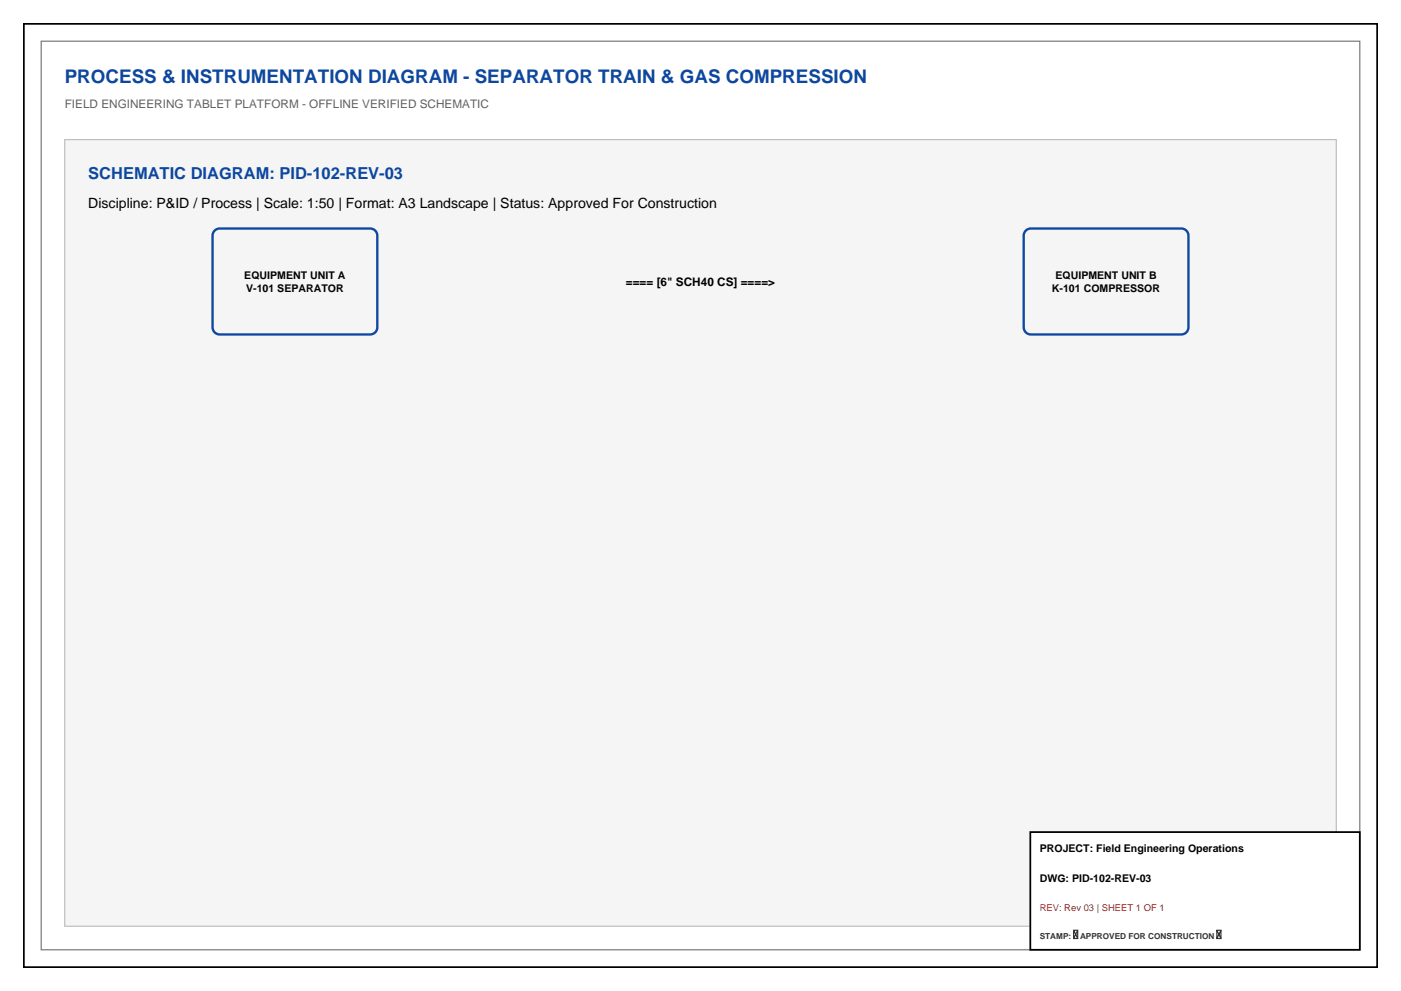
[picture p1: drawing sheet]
<svg xmlns="http://www.w3.org/2000/svg" width="420mm" height="297mm" viewBox="0 0 420 297" stroke-linecap="round" stroke-linejoin="round" font-family="sans-serif">
<defs><g id="words">
<text font-size="5.6" fill="#0d47a1" x="19.4" y="24.8">PROCESS &amp; INSTRUMENTATION DIAGRAM - SEPARATOR TRAIN &amp; GAS COMPRESSION</text>
<text font-size="4.9" fill="#0d47a1" x="26.5" y="53.6">SCHEMATIC DIAGRAM: PID-102-REV-03</text>
<text font-size="4.2" x="26.5" y="62.2">Discipline: P&amp;ID / Process | Scale: 1:50 | Format: A3 Landscape | Status: Approved For Construction</text>
<text font-size="3.5" fill="#616161" x="19.4" y="32.2">FIELD ENGINEERING TABLET PLATFORM - OFFLINE VERIFIED SCHEMATIC</text>
<text font-size="3.5" x="187.6" y="85.7">==== [6&quot; SCH40 CS] ====&gt;</text>
<g font-size="3.2">
<text x="73.2" y="83.6">EQUIPMENT UNIT A</text>
<text x="316.4" y="83.6">EQUIPMENT UNIT B</text>
<text x="73.8" y="87.4">V-101 SEPARATOR</text>
<text x="315.4" y="87.4">K-101 COMPRESSOR</text>
<text x="311.7" y="255.3">PROJECT: Field Engineering Operations</text>
<text x="311.7" y="264.3">DWG: PID-102-REV-03</text>
</g>
<text font-size="2.8" fill="#c62828" x="311.7" y="272.9">REV: Rev 03 | SHEET 1 OF 1</text>
<g font-size="2.5" fill="#1b5e20">
<text x="311.7" y="281.3">STAMP:</text>
<text x="323.8" y="281.3">APPROVED FOR CONSTRUCTION</text>
</g>
</g></defs>
<path d="M7.1 7.1h405.8v282.8h-405.8z" fill="none" stroke="#000" stroke-width=".71" stroke-linecap="butt"/>
<path d="M12.3 12.3h395.4v272.4h-395.4z" fill="none" stroke="#757575" stroke-width=".35"/>
<path d="M19.4 41.8h381.2v235.8h-381.2z" fill="#f5f5f5"/>
<path d="M19.4 41.8h381.2v235.8h-381.2z" fill="none" stroke="#bdbdbd" stroke-width=".35"/>
<path d="M64.3 69.1l1.5-.6h45.2a2.12 2.12 0 0 1 2.1 2.1v27.5a2.12 2.12 0 0 1-2.1 2.1h-45.2a2.12 2.12 0 0 1-2.1-2.1v-27.5zM307.5 69.1l1.5-.6h45.2a2.12 2.12 0 0 1 2.1 2.1v27.5a2.12 2.12 0 0 1-2.1 2.1h-45.2a2.12 2.12 0 0 1-2.1-2.1v-27.5z" fill="none" stroke="#0d47a1" stroke-width=".71" stroke-linecap="butt"/>
<path d="M308.9 249.4h98.8v35.3h-98.8z" fill="#fff"/>
<path d="M308.9 249.4h98.8v35.3h-98.8z" fill="none" stroke="#000" stroke-width=".53"/>
<path d="M321.8 278.8h1.3v2.5h-1.3zM321.8 278.8l1.3 2.5M323.1 278.8l-1.3 2.5M364.8 278.8h1.2v2.5h-1.2zM364.8 278.8l1.2 2.5M366 278.8l-1.2 2.5" fill="none" stroke="#1b5e20" stroke-width=".35"/>
<use href="#words"/>
</svg>
